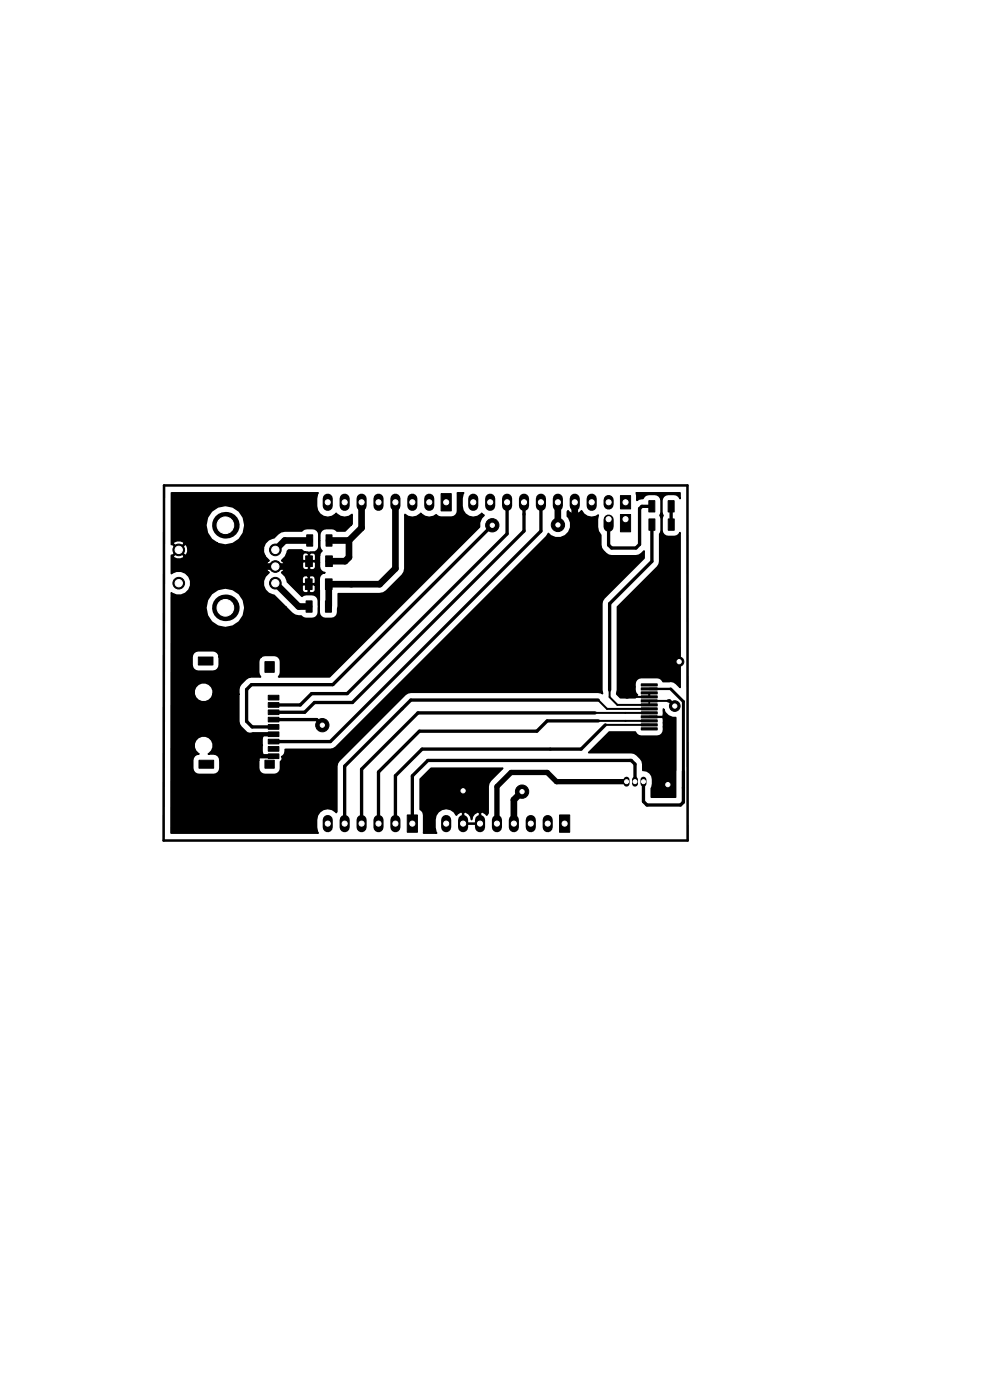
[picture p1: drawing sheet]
<svg xmlns="http://www.w3.org/2000/svg" width="148mm" height="210mm" viewBox="0 0 148 210" stroke-linecap="round" stroke-linejoin="round" font-family="sans-serif">
<path d="M24.6 72.9h78.6v53.3h-78.6z" fill="none" stroke="#000" stroke-width=".38"/>
<g fill="#000" stroke="#000" stroke-width=".15">
<path d="M66.2 74.1h1.5v2.6h-1.5zM93.1 74.4h1.6v2h-1.6zM93.1 77.3h1.6v2.6h-1.6zM97.4 75.2h.9v1.7h-.9zM97.4 77.9h.9v1.7h-.9zM100.3 75.2h.9v1.7h-.9zM100.3 77.9h.9v1.7h-.9zM29.8 98.7h2.2v1.2h-2.2zM39.8 99.4h1.4v1.6h-1.4zM46 90.2h.9v1.7h-.9zM46 80.3h.9v1.7h-.9zM45.9 86.9h1v1.6h-1z"/>
<path d="M45.9 83.5h1v1.6h-1zM48.9 90.2h.9v1.7h-.9zM48.9 80.3h.9v1.7h-.9zM48.9 86.9h1v1.6h-1zM48.9 83.5h1v1.6h-1zM29.9 114.2h2.2v1.2h-2.2zM39.8 114.2h1.4v1.2h-1.4zM40.3 112.1h1.6v.7h-1.6zM40.3 111h1.6v.7h-1.6zM40.3 109.9h1.6v.7h-1.6zM40.3 108.8h1.6v.7h-1.6zM40.3 107.7h1.6v.7h-1.6z"/>
<path d="M40.3 106.6h1.6v.7h-1.6zM40.3 105.5h1.6v.7h-1.6zM40.3 104.4h1.6v.7h-1.6zM40.3 113.2h1.6v.7h-1.6zM96.3 109.3h2.4v.3h-2.4zM96.3 108.7h2.4v.3h-2.4zM96.3 108.1h2.4v.3h-2.4zM96.3 107.5h2.4v.3h-2.4zM96.3 106.9h2.4v.3h-2.4zM96.3 106.3h2.4v.3h-2.4zM96.3 105.7h2.4v.3h-2.4zM96.3 105.1h2.4v.3h-2.4z"/>
<path d="M96.3 104.5h2.4v.3h-2.4zM96.3 103.9h2.4v.3h-2.4zM96.3 103.3h2.4v.3h-2.4zM96.3 102.7h2.4v.3h-2.4zM61.1 122.4h1.6v2.6h-1.6zM84 122.4h1.5v2.6h-1.5z"/>
<circle cx="73.9" cy="78.9" r="1"/>
<circle cx="83.8" cy="78.8" r="1"/>
<circle cx="26.8" cy="82.6" r=".87"/>
<circle cx="26.8" cy="87.6" r=".87"/>
<circle cx="41.3" cy="82.6" r=".87"/>
<circle cx="41.3" cy="87.6" r=".87"/>
<circle cx="41.3" cy="85.1" r=".87"/>
<circle cx="102" cy="99.4" r=".7"/>
<circle cx="48.4" cy="108.9" r="1"/>
<circle cx="69.5" cy="118.8" r="1"/>
<circle cx="78.4" cy="118.9" r="1"/>
<circle cx="100.3" cy="117.8" r="1"/>
<circle cx="101.3" cy="106" r=".8"/>
</g>
<g fill="#000">
<circle cx="33.8" cy="78.9" r="2"/>
<circle cx="33.8" cy="91.3" r="2"/>
</g>
<path d="M94.1 117.1v.6M95.3 117.1v.6M96.6 117.1v.6" fill="none" stroke="#000" stroke-width=".9"/>
<g fill="none" stroke="#000" stroke-width="1.5">
<path d="M49.2 74.9v1.1M51.7 74.9v1.1M54.3 74.9v1.1M56.8 74.9v1.1M59.4 74.9v1.1M61.9 74.9v1.1M64.4 74.9v1.1M71 74.9v1.1M73.6 74.9v1.1M76.1 74.9v1.1M78.7 74.9v1.1M81.2 74.9v1.1"/>
<path d="M83.7 74.9v1.1M86.3 74.9v1.1M88.8 74.9v1.1M91.4 75.1v.7M91.4 78v1.1M49.2 123.2v1M51.7 123.2v1M54.3 123.2v1M56.8 123.2v1M59.4 123.2v1M67 123.2v1M69.5 123.2v1"/>
<path d="M72.1 123.2v1M74.6 123.2v1M77.1 123.2v1M79.7 123.2v1M82.2 123.2v1"/>
</g>
<path d="M54.3 75.4v3.9l-1.9 1.9M59.4 75.4v10l-2.4 2.3h-7.6l-.1 3.4M83.7 75.4v3.4M86.3 75.4v2.8M37.5 85.1h6.2M41.3 87.6l3.5 3.5h1.6M46.5 81.2h-3.8l-1.4 1.4M49.4 84.3h.1M49.4 81.2h3M52.4 81.2v2.5l-.6 .6h-2.4M78.4 118.9l-1.3 1.2v3.6M51.7 123.7h.1" fill="none" stroke="#000" stroke-width="1"/>
<g fill="none" stroke="#000" stroke-width=".5">
<path d="M73.9 78.9l-23.9 23.9h-12.3l-.7 .8v4.7l.9 .9h3.2M76.1 75.4v4.8l-24 24h-5.3l-1.7 1.7h-4M78.7 75.4v4.4l-25.8 25.7h-5.7l-1.5 1.5h-4.6M81.2 75.4v4.4l-31.6 31.6h-8.5M83.7 78.8h.1M97.9 76h-1.5l-.4 .4v5.4l-.5 .5h-3.7l-.4-.4v-3.9M97.9 78.8v5.5l-6.4 6.4v12.9M100.8 76v2.8M100.8 78.8h.1M102 99.4l-1.2 1.1h-6.7l-.9 .9v2.4l.9 .9h.1M38 110.3h-.8l-.6 .6v2l.6 .7h.5M41.1 108.1h6.4l.9 .8"/>
<path d="M89.3 107.1h-26.6l-8.4 8.4v8.2M89.8 105.1h-28.1l-10 10v8.6M89.8 108.3h-7.7l-1.5 1.5h-17.6l-6.2 6.1v7.8M90.9 108.9l-3.7 3.6h-23.8l-4 4v7.2M95.3 117.4v-2.6l-.5-.6h-30.6l-2.3 2.3v7.2M100 107.7l.3 .2v9.9M100.3 105.3h.2l.8 .7M102.6 115.8v4.7l-.4 .4h-5.1l-.5-.5v-3"/>
</g>
<path d="M89.3 107.1h8.2M89.8 105.1l1.3 1.4h6.4M89.8 108.3h7.7M90.9 108.9h6.6M91.5 103.6v1.1l1.2 1.2h4.8M97.5 104.1v.6h-3.3M97.5 105.3h2.8" fill="none" stroke="#000" stroke-width=".3"/>
<path d="M37.7 113.6h3.4M38 110.3h3.1" fill="none" stroke="#000" stroke-width=".65"/>
<path d="M97.5 107.7h2.5M97.5 103.5h3.2" fill="none" stroke="#000" stroke-width=".35"/>
<path d="M97.5 105.3v.6" fill="none" stroke="#000" stroke-width=".25"/>
<path d="M100.7 103.5l1.9 1.9v10.4" fill="none" stroke="#000" stroke-width=".45"/>
<path d="M94.1 117.4h-10.6l-1.3-1.4h-5.5l-2.1 2.1v5.6" fill="none" stroke="#000" stroke-width=".8"/>
<path d="M25.7 74h22.1l-.2 .2a3.4 3.4 0 0 0 .4 3 1.66 1.66 0 0 0 2.5-.1 1.62 1.62 0 0 0 2.4 .2v1.4l-.2 .1h-15.9l-.3-1.1a2.96 2.96 0 0 0-4.8-.9 2.96 2.96 0 0 0 1 4.8h-5l-.1-.2-.5-.2h-.5l-.5 .2-.1 .2 .8 .9 .9-.9h5a2.93 2.93 0 0 0 4.1-2.8h15.9l-.9 .9h-1.2l-.1-.1a1.77 1.77 0 0 0-2.4 .4l-.2 1.2a1.73 1.73 0 0 0-.6-1.8 2.01 2.01 0 0 0-2 .3h-2.6l-.5 .2-1.1 .9a1.74 1.74 0 0 0-1.6 1.5h-11.3l-.2-.5-.2-.1-.9 .9 .9 .8h.2l.2-.5v-.6h11.3v.6l.3 .6h-12.1l-.9-.8-.8 .8 .1 .3 .4 .2h.6l.5-.2 .1-.3h12.1l.6 .7-.2 .1-.2 .5-.1 .6 .3 .5h.2l-.1 .2a1.82 1.82 0 0 0-.8 1.9 1.82 1.82 0 0 0 1.6 1.4l1.9 1.8h-6.2a2.96 2.96 0 0 0-3.1-2.9 2.96 2.96 0 0 0-2.9 3.1 2.96 2.96 0 0 0 3 2.9 2.93 2.93 0 0 0 3-3.1h6.2l.8 .9 .5 .3 .9 .1 .1 .1a1.77 1.77 0 0 0 2.4-.3l.1-1.4a1.26 1.26 0 0 0-.6-1.5 2.23 2.23 0 0 0-1.9 .2l-2.2-2.2-.2-.8-.6-.7h.2l.2-.5v-.6l-.2-.5-.2-.1 .1-.1a1.73 1.73 0 0 0 .7-1.3l.2-.2h2l.4 .3a1.81 1.81 0 0 0 2.1-.5l.2-1.2a2.01 2.01 0 0 0 .3 1.5l-.3 .4v.3h-.6l-.2-.3a.76 .76 0 0 0-.9 0l-.1-.1h-.4l-.3 .2-.1 .9 .1 .1h.8v-1.1h.2v1.1h.8l.1-.1v-.7h.6l-.1 1.1h-.5l-.1-.2h-1.8l-.1 .2 .1 .9 .3 .2h.4l.1-.1v-1.2h.2v1.2l.1 .1h.4l.3-.2 .1-.9h.5v.6a.91 .91 0 0 0 .9 .9 .89 .89 0 0 0-.9 .8h-.5l-.1-.1-.3-.3h-.5l-.1 .2a.73 .73 0 0 0-1 .1l-.1 .8 .2 .2h.8v-1.1h.1v1.1h.8l.2-.2v-.7h.5v1.1h-.5l-.2-.1h-1.7l-.2 .1v.7l.1 .2 .4 .2h.4l.1-.1v-1.1h.1v1.1l.1 .1h.5l.3-.2 .1-.9h.5v3.4a1.26 1.26 0 0 0 .6 1.5 1.81 1.81 0 0 0 2.1-.5l.2-1.3v-1.8h6.2l.5-.1 .5-.4 2.4-2.3 .3-.5 .1-.5v-8.1l.5 .3a1.62 1.62 0 0 0 1.9-.5 1.6 1.6 0 0 0 2.3 .2l.4 .3a3 3 0 0 0 2.5-.2l.3-.7v-2.7h.9l-.1 .2a3.4 3.4 0 0 0 .3 3 1.66 1.66 0 0 0 2.5-.1l.4 .3-.4 .4-.3 .7v.6l-22.5 22.5h-7.7a3.2 3.2 0 0 0 .2-2.6l-.5-.5a2.94 2.94 0 0 0-2.3 .2h-6.3l-.1-.4-.5-.5-2.5-.1a.95 .95 0 0 0-1 1v1.2l.3 .6 .7 .3h2.2a.95 .95 0 0 0 .9-.9v-1.2h6.3l-.3 .3a3.1 3.1 0 0 0 .2 2.6h-1.4a2.37 2.37 0 0 0-1.9 2.7h-3.8v-.6a1.46 1.46 0 0 0-2.2-.9 1.46 1.46 0 0 0 0 2.4 1.46 1.46 0 0 0 2.2-.9h3.8v4a2.67 2.67 0 0 0 2.1 2l1.7 .1a1.88 1.88 0 0 0-.2 1.5 2.07 2.07 0 0 0 .1 1.4 .91 .91 0 0 0-.7 .9h-5.8l-.3-.7-.3-.2-1.1-.1a1.45 1.45 0 0 0 .4-2.2 1.45 1.45 0 0 0-2.2 0 1.45 1.45 0 0 0 .4 2.2 .95 .95 0 0 0-1 1v1.2l.3 .6 .7 .3h2.2a.95 .95 0 0 0 .9-.9v-1.2h5.8l.1 1.5 .5 .6a2.88 2.88 0 0 0 2.4-.3 2.53 2.53 0 0 0 .4-1.6 .55 .55 0 0 0 .1-.8h.1a.99 .99 0 0 0 .4-1.1h6.8h.4l.4-.3 31.6-31.6 .3-.5a1.93 1.93 0 0 0 2.8 .2 1.93 1.93 0 0 0 .1-2.8v-.6l.1-.2 .6 .5 .3-.1v-1.8l.2 .1-.1 1.7 .4 .1 .6-.5 .3 .5a1.62 1.62 0 0 0 2.2 .2 3.3 3.3 0 0 0 .4 3l.1 1.9a2.1 2.1 0 0 0 1.5 1.2h3.7l.4-.1 .8-.7v1.1l-6 6-.3 .4-.1 .5v12.9l.1 .6-.6-.2h-28.1l-.5 .1-.4 .2-9.9 9.9-.2 .4-.1 .5v6.8l-.1 .1a1.67 1.67 0 0 0-1.9-.5 1.67 1.67 0 0 0-1.1 1.6v1.2l.3 .8h-22.1v-36.1l.1 .1a1.83 1.83 0 0 0 2.9-1.6 1.83 1.83 0 0 0-3-1.4v-2.7h.2l.8-.8-.8-.9-.2 .1zM95.5 74h6.6v.9a.91 .91 0 0 0-.9-.7h-.9a.95 .95 0 0 0-.9 1v1.7l.1 .5-.1 .5v1.7a.95 .95 0 0 0 .9 1l1.3-.1 .5-.5v23.2a1.53 1.53 0 0 0-1.7-.8h-.9a.93 .93 0 0 0-.8-.6h-2.4a1.15 1.15 0 0 0-1 1.5 1.02 1.02 0 0 0 .4 1.1l-.3 .4h-2.3l-.5-.6 .1-.6v-12.5l6-6 .3-.3v-.5v-4.1l.3-.6v-1.7l-.2-.5 .1-.5v-1.7a.95 .95 0 0 0-.9-1h-.9a.93 .93 0 0 0-.9 .7l-.6 .1-.3 .2zM41.2 85.1l.1-.1 .1 .1-.1 .1zM64.7 115.4h10.8l-1.8 1.8-.3 .4-.1 .5v4l-.2 .3-.6-.4h-.5l-.2-.1a1.27 1.27 0 0 0-1 1.2 1.27 1.27 0 0 0-1-1.2l-.2 .1v1.6h2.4v-1.6h.1v1.8h-2.6v-1.8h-.4l-.6 .4a1.68 1.68 0 0 0-1.9-.9 1.68 1.68 0 0 0-1.3 1.6v1.2l.2 .8h-1.9v-2.7l-.1-.4-.4-.4v-4.6zM88.4 113l3.1-3.1h3.9a.91 .91 0 0 0 .9 .7h2.4a1.15 1.15 0 0 0 .9-1.6v-.9a.83 .83 0 0 1 0-.9v-.7a1.67 1.67 0 0 0 1.8 1.3v11.9h-3.6v-1.3a2 2 0 0 0-.7-2.6l-.6-.1a2.13 2.13 0 0 0-1.7-2.7z" fill="#000" stroke="#000" stroke-width=".25"/>
<g fill="#fff" stroke="#fff" stroke-width=".15">
<circle cx="69.5" cy="118.8" r=".32"/>
<circle cx="100.3" cy="117.8" r=".32"/>
<circle cx="102" cy="99.4" r=".32"/>
<circle cx="48.4" cy="108.9" r=".32"/>
<circle cx="101.3" cy="106" r=".32"/>
<circle cx="78.4" cy="118.9" r=".32"/>
<circle cx="83.8" cy="78.8" r=".32"/>
<circle cx="73.9" cy="78.9" r=".32"/>
<circle cx="30.6" cy="112" r=".5"/>
<circle cx="30.6" cy="104" r=".5"/>
<circle cx="41.3" cy="82.6" r=".55"/>
<circle cx="41.3" cy="87.6" r=".55"/>
<circle cx="41.3" cy="85.1" r=".55"/>
<circle cx="26.8" cy="87.6" r=".55"/>
<circle cx="26.8" cy="82.6" r=".55"/>
<circle cx="33.8" cy="91.3" r="1.25"/>
<circle cx="33.8" cy="78.9" r="1.25"/>
<circle cx="95.3" cy="117.4" r=".3"/>
<circle cx="94.1" cy="117.4" r=".3"/>
<circle cx="96.6" cy="117.4" r=".3"/>
<circle cx="93.9" cy="75.4" r=".38"/>
<circle cx="91.4" cy="75.4" r=".38"/>
<circle cx="88.8" cy="75.4" r=".38"/>
<circle cx="86.3" cy="75.4" r=".38"/>
<circle cx="83.7" cy="75.4" r=".38"/>
<circle cx="81.2" cy="75.4" r=".38"/>
<circle cx="78.7" cy="75.4" r=".38"/>
<circle cx="76.1" cy="75.4" r=".38"/>
<circle cx="73.6" cy="75.4" r=".38"/>
<circle cx="71" cy="75.4" r=".38"/>
<circle cx="67" cy="75.4" r=".38"/>
<circle cx="64.4" cy="75.4" r=".38"/>
<circle cx="61.9" cy="75.4" r=".38"/>
<circle cx="59.4" cy="75.4" r=".38"/>
<circle cx="56.8" cy="75.4" r=".38"/>
<circle cx="54.3" cy="75.4" r=".38"/>
<circle cx="51.7" cy="75.4" r=".38"/>
<circle cx="49.2" cy="75.4" r=".38"/>
<circle cx="54.3" cy="123.7" r=".38"/>
<circle cx="51.7" cy="123.7" r=".38"/>
<circle cx="49.2" cy="123.7" r=".38"/>
<circle cx="56.8" cy="123.7" r=".38"/>
<circle cx="59.4" cy="123.7" r=".38"/>
<circle cx="61.9" cy="123.7" r=".38"/>
<circle cx="67" cy="123.7" r=".38"/>
<circle cx="69.5" cy="123.7" r=".38"/>
<circle cx="72.1" cy="123.7" r=".38"/>
<circle cx="74.6" cy="123.7" r=".38"/>
<circle cx="77.1" cy="123.7" r=".38"/>
<circle cx="79.7" cy="123.7" r=".38"/>
<circle cx="82.2" cy="123.7" r=".38"/>
<circle cx="84.8" cy="123.7" r=".38"/>
<circle cx="93.9" cy="78" r=".38"/>
<circle cx="91.4" cy="78" r=".38"/>
</g>
</svg>
